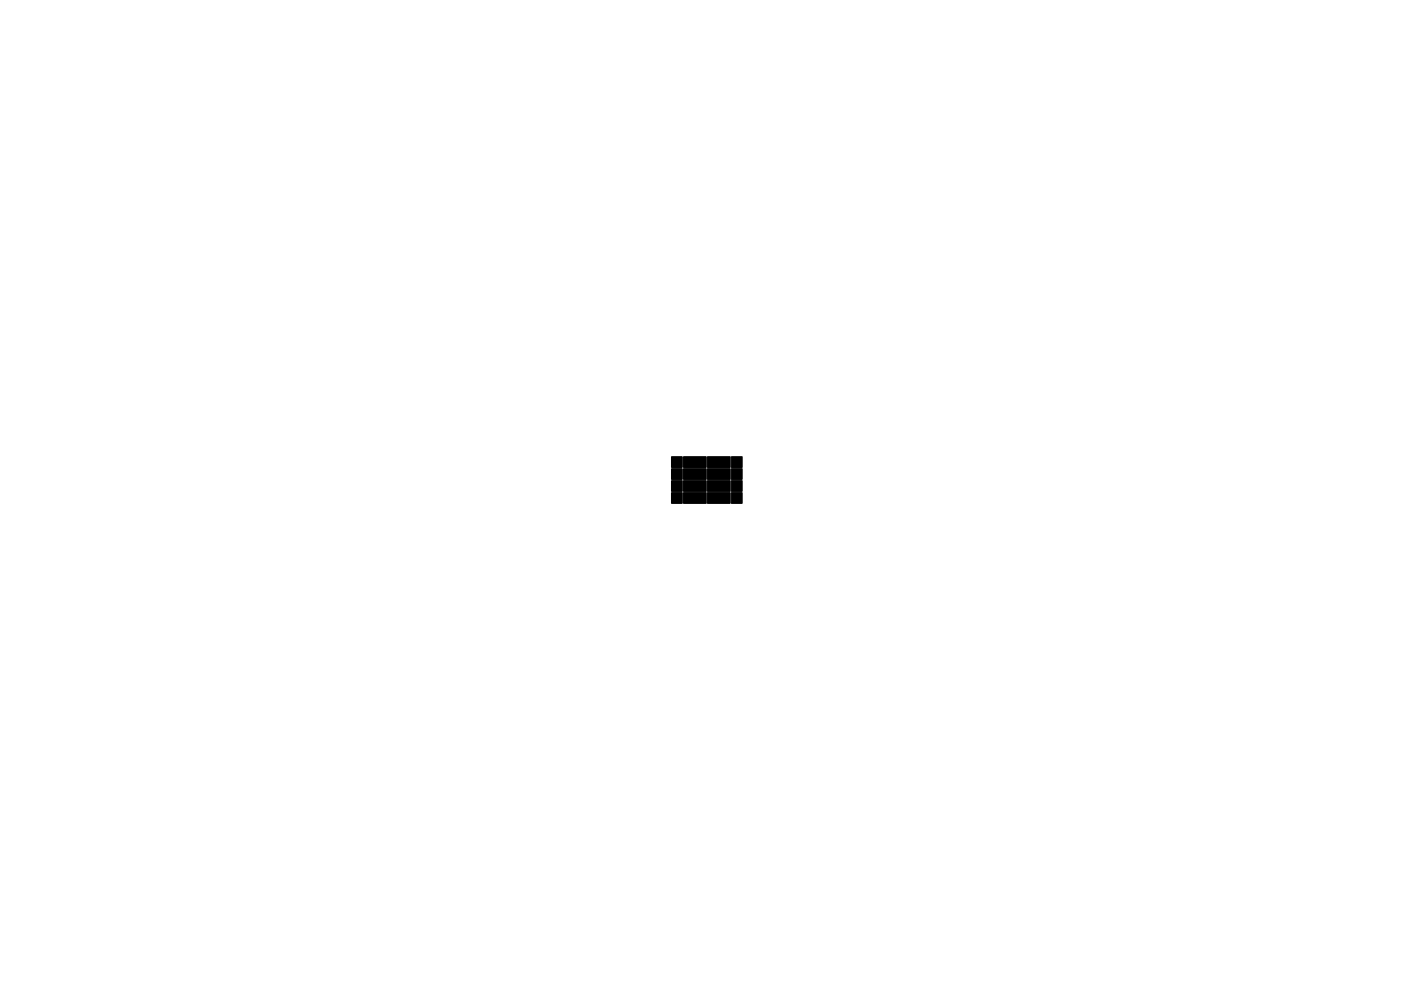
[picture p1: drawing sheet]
<svg xmlns="http://www.w3.org/2000/svg" width="297mm" height="210mm" viewBox="0 0 297 210" stroke-linecap="round" stroke-linejoin="round" font-family="sans-serif">
<g fill="#000" stroke="#000" stroke-width=".21">
<path d="M142.4 96.9h2.2v2.3h-2.2zM142.4 99.5h2.2v2.2h-2.2zM144.9 96.9h4.8v2.3h-4.8zM144.9 99.5h4.8v2.2h-4.8zM150 99.5h4.8v2.2h-4.8zM150 96.9h4.8v2.3h-4.8zM155.1 99.5h2.2v2.2h-2.2zM155.1 96.9h2.2v2.3h-2.2zM142.4 102h2.2v2.2h-2.2zM142.4 104.5h2.2v2.3h-2.2zM144.9 102h4.8v2.2h-4.8zM144.9 104.5h4.8v2.3h-4.8z"/>
<path d="M150 102h4.8v2.2h-4.8zM150 104.5h4.8v2.3h-4.8zM155.1 104.5h2.2v2.3h-2.2zM155.1 102h2.2v2.2h-2.2z"/>
</g>
</svg>
